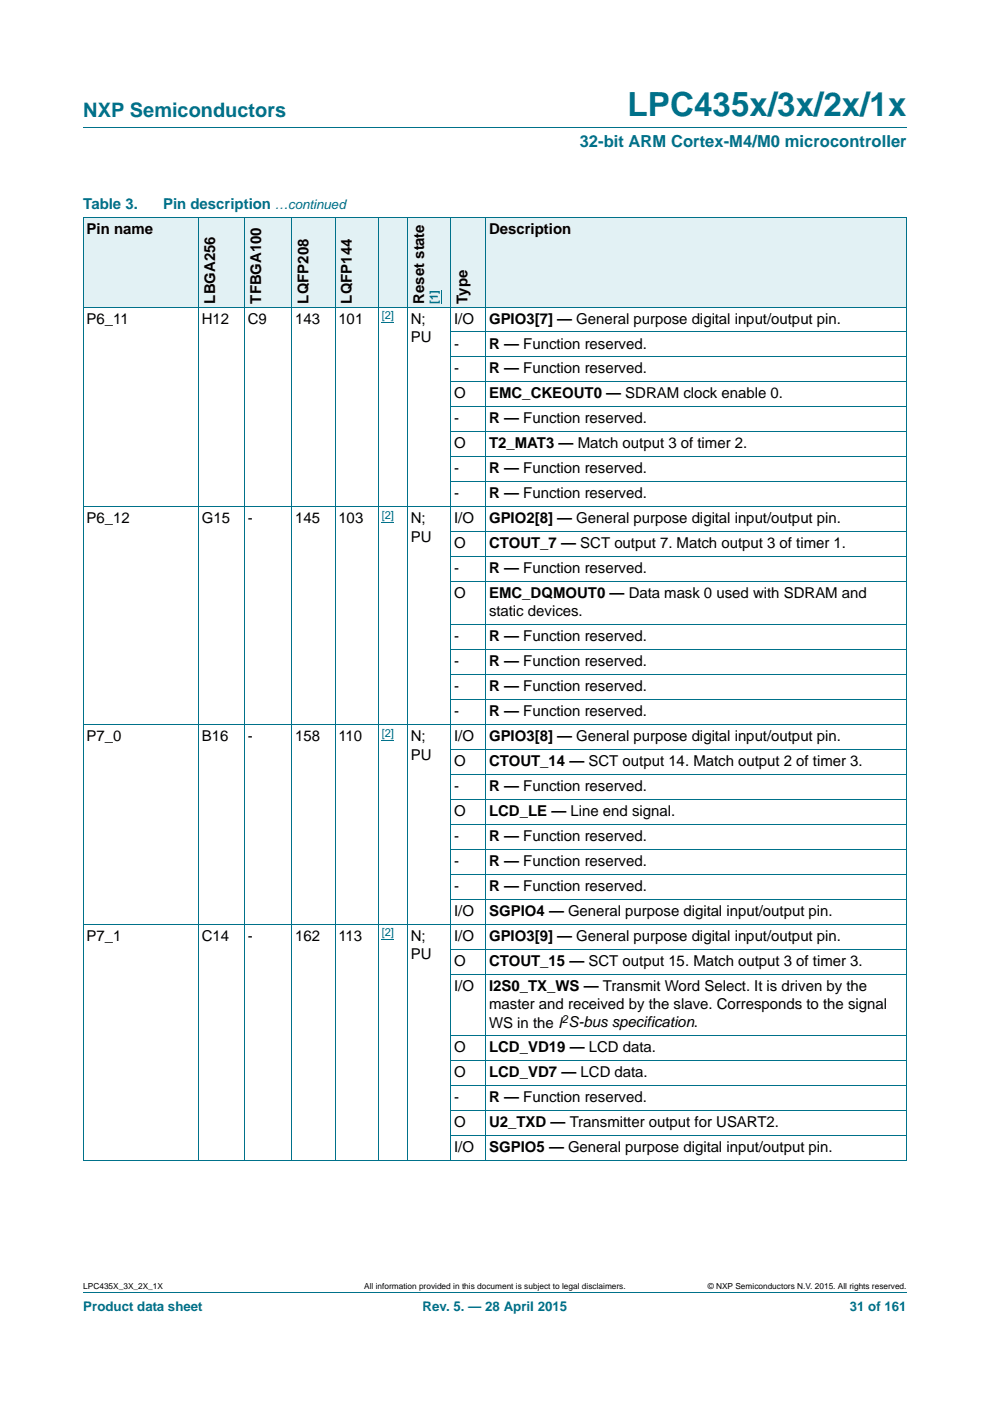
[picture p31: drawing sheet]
<svg xmlns="http://www.w3.org/2000/svg" width="210mm" height="297mm" viewBox="0 0 210 297" stroke-linecap="round" stroke-linejoin="round" font-family="sans-serif">
<defs><g id="words">
<text font-size="7" fill="#00718a" x="133.1" y="24.6">LPC435x/3x/2x/1x</text>
<text font-size="4.2" fill="#00718a" x="17.7" y="24.9">NXP Semiconductors</text>
<text font-size="3.5" fill="#00718a" x="123" y="31.1">32-bit ARM Cortex-M4/M0 microcontroller</text>
<g font-size="3.2" fill="#00718a">
<text x="17.7" y="44.3">Table 3.</text>
<text x="34.6" y="44.3">Pin description</text>
</g>
<g font-size="3.2">
<text x="18.4" y="49.6">Pin name</text>
<text x="103.7" y="49.6">Description</text>
<text x="45.6" y="64.4" transform="rotate(-90 45.6 64.4)">LBGA256</text>
<text x="55.4" y="64.4" transform="rotate(-90 55.4 64.4)">TFBGA100</text>
<text x="65.4" y="64.4" transform="rotate(-90 65.4 64.4)">LQFP208</text>
<text x="74.6" y="64.4" transform="rotate(-90 74.6 64.4)">LQFP144</text>
<text x="90" y="64.4" transform="rotate(-90 90 64.4)">Reset state</text>
<text x="99.1" y="64.4" transform="rotate(-90 99.1 64.4)">Type</text>
<text x="18.4" y="68.6">P6_11</text>
<text x="42.8" y="68.6">H12</text>
<text x="52.5" y="68.6">C9</text>
<text x="62.6" y="68.6">143</text>
<text x="71.8" y="68.6">101</text>
<text x="87.1" y="68.6">N;</text>
<text x="96.3" y="68.6">I/O</text>
<text x="103.7" y="68.6">GPIO3[7] — General purpose digital input/output pin.</text>
<text x="87.1" y="72.5">PU</text>
<text x="96.3" y="73.9">-</text>
<text x="103.7" y="73.9">R — Function reserved.</text>
<text x="96.3" y="79.2">-</text>
<text x="103.7" y="79.2">R — Function reserved.</text>
<text x="96.3" y="84.5">O</text>
<text x="96.3" y="89.8">-</text>
<text x="103.7" y="84.5">EMC_CKEOUT0 — SDRAM clock enable 0.</text>
<text x="103.7" y="89.8">R — Function reserved.</text>
<text x="96.3" y="95.1">O</text>
<text x="103.7" y="95.1">T2_MAT3 — Match output 3 of timer 2.</text>
<text x="96.3" y="100.4">-</text>
<text x="103.7" y="100.4">R — Function reserved.</text>
<text x="96.3" y="105.7">-</text>
<text x="103.7" y="105.7">R — Function reserved.</text>
<text x="18.4" y="110.9">P6_12</text>
<text x="42.8" y="110.9">G15</text>
<text x="52.5" y="110.9">-</text>
<text x="62.6" y="110.9">145</text>
<text x="71.8" y="110.9">103</text>
<text x="87.1" y="110.9">N;</text>
<text x="96.3" y="110.9">I/O</text>
<text x="103.7" y="110.9">GPIO2[8] — General purpose digital input/output pin.</text>
<text x="87.1" y="114.8">PU</text>
<text x="96.3" y="116.2">O</text>
<text x="103.7" y="116.2">CTOUT_7 — SCT output 7. Match output 3 of timer 1.</text>
<text x="96.3" y="121.5">-</text>
<text x="103.7" y="121.5">R — Function reserved.</text>
<text x="96.3" y="126.8">O</text>
<text x="103.7" y="126.8">EMC_DQMOUT0 — Data mask 0 used with SDRAM and</text>
<text x="103.7" y="130.7">static devices.</text>
<text x="96.3" y="136">-</text>
<text x="103.7" y="136">R — Function reserved.</text>
<text x="96.3" y="141.3">-</text>
<text x="103.7" y="141.3">R — Function reserved.</text>
<text x="96.3" y="146.6">-</text>
<text x="103.7" y="146.6">R — Function reserved.</text>
<text x="96.3" y="151.9">-</text>
<text x="103.7" y="151.9">R — Function reserved.</text>
<text x="18.4" y="157.2">P7_0</text>
<text x="42.8" y="157.2">B16</text>
<text x="52.5" y="157.2">-</text>
<text x="62.6" y="157.2">158</text>
<text x="71.8" y="157.2">110</text>
<text x="87.1" y="157.2">N;</text>
<text x="87.1" y="161">PU</text>
<text x="96.3" y="157.2">I/O</text>
<text x="103.7" y="157.2">GPIO3[8] — General purpose digital input/output pin.</text>
<text x="96.3" y="162.5">O</text>
<text x="96.3" y="167.7">-</text>
<text x="103.7" y="162.5">CTOUT_14 — SCT output 14. Match output 2 of timer 3.</text>
<text x="103.7" y="167.7">R — Function reserved.</text>
<text x="96.3" y="173">O</text>
<text x="103.7" y="173">LCD_LE — Line end signal.</text>
<text x="96.3" y="178.3">-</text>
<text x="103.7" y="178.3">R — Function reserved.</text>
<text x="96.3" y="183.6">-</text>
<text x="103.7" y="183.6">R — Function reserved.</text>
<text x="96.3" y="188.9">-</text>
<text x="103.7" y="188.9">R — Function reserved.</text>
<text x="96.3" y="194.2">I/O</text>
<text x="103.7" y="194.2">SGPIO4 — General purpose digital input/output pin.</text>
<text x="18.4" y="199.5">P7_1</text>
<text x="42.8" y="199.5">C14</text>
<text x="52.6" y="199.5">-</text>
<text x="62.6" y="199.5">162</text>
<text x="71.8" y="199.5">113</text>
<text x="87.1" y="199.5">N;</text>
<text x="87.1" y="203.4">PU</text>
<text x="96.3" y="199.5">I/O</text>
<text x="103.7" y="199.5">GPIO3[9] — General purpose digital input/output pin.</text>
<text x="96.3" y="204.8">O</text>
<text x="103.7" y="204.8">CTOUT_15 — SCT output 15. Match output 3 of timer 3.</text>
<text x="96.3" y="210.1">I/O</text>
<text x="103.7" y="210.1">I2S0_TX_WS — Transmit Word Select. It is driven by the</text>
<text x="103.7" y="214">master and received by the slave. Corresponds to the signal</text>
<text x="103.7" y="217.9">WS in the I S-bus specification.</text>
<text x="96.3" y="223.1">O</text>
<text x="103.7" y="223.1">LCD_VD19 — LCD data.</text>
<text x="96.3" y="228.4">O</text>
<text x="96.3" y="233.7">-</text>
<text x="103.7" y="228.4">LCD_VD7 — LCD data.</text>
<text x="103.7" y="233.7">R — Function reserved.</text>
<text x="96.3" y="239">O</text>
<text x="103.7" y="239">U2_TXD — Transmitter output for USART2.</text>
<text x="96.3" y="244.3">I/O</text>
<text x="103.7" y="244.3">SGPIO5 — General purpose digital input/output pin.</text>
</g>
<g font-size="2.8" fill="#00718a">
<text x="58.3" y="44.3">…continued</text>
<text x="17.7" y="277.9">Product data sheet</text>
<text x="89.6" y="277.9">Rev. 5. — 28 April 2015</text>
<text x="180.2" y="277.9">31 of 161</text>
</g>
<g font-size="2.4" fill="#00f">
<text x="92.9" y="64.4" transform="rotate(-90 92.9 64.4)">[1]</text>
<text x="81" y="67.6">[2]</text>
<text x="81" y="110">[2]</text>
<text x="81" y="156.2">[2]</text>
<text x="81" y="198.5">[2]</text>
</g>
<text font-size="2.4" x="119.3" y="216.9">2</text>
<g font-size="1.8">
<text x="17.7" y="273.3">LPC435X_3X_2X_1X</text>
<text x="77.2" y="273.3">All information provided in this document is subject to legal disclaimers.</text>
<text x="150.1" y="273.3">© NXP Semiconductors N.V. 2015. All rights reserved.</text>
</g>
</g></defs>
<path d="M17.7 27h174.6M17.7 273.9h174.6" fill="none" stroke="#00718a" stroke-width=".21"/>
<path d="M81 68.4h2.6M81 110.7h2.6M81 156.9h2.6M81 199.2h2.6" fill="none" stroke="#00f" stroke-width=".21"/>
<g fill="#e2f1f4">
<path d="M17.7 46h24.4v19.1h-24.4z"/>
<path d="M42.1 46h9.8v19.1h-9.8z"/>
<path d="M51.9 46h10v19.1h-10z"/>
<path d="M61.9 46h9.2v19.1h-9.2z"/>
<path d="M71.1 46h9.2v19.1h-9.2z"/>
<path d="M80.3 46h15.3v19.1h-15.3z"/>
</g>
<path d="M93.6 61.5v2.9" fill="none" stroke="#00f" stroke-width=".21"/>
<g fill="#e2f1f4">
<path d="M95.6 46h7.4v19.1h-7.4z"/>
<path d="M103 46h89.3v19.1h-89.3z"/>
</g>
<g fill="none" stroke="#00718a" stroke-width=".21">
<path d="M17.6 46h174.7M17.7 46.1v199.9M42.1 46v200.1M51.9 46v200.1M61.9 46v200.1M71.1 46v200.1M80.3 46v200.1M86.4 46v200.1M95.6 46v200.1M103 46v200.1M192.3 46.1v199.9M17.6 65.1h174.7"/>
<path d="M95.6 70.4h96.7M95.6 75.7h96.7M95.6 81h96.7M95.6 86.3h96.7M95.6 91.6h96.7M95.6 96.8h96.7M17.6 107.4h174.7M95.6 102.1h96.7M95.6 112.7h96.7M95.6 118h96.7M95.6 123.3h96.7M95.6 132.5h96.7"/>
<path d="M95.6 137.8h96.7M17.6 153.6h174.7M95.6 143.1h96.7M95.6 148.3h96.7M95.6 158.9h96.7M95.6 164.2h96.7M95.6 169.5h96.7M95.6 174.8h96.7M17.6 196h174.7M95.6 180.1h96.7M95.6 185.4h96.7M95.6 190.7h96.7"/>
<path d="M95.6 201.3h96.7M95.6 206.6h96.7M95.6 219.6h96.7M95.6 224.9h96.7M95.6 230.2h96.7M95.6 235.5h96.7M17.6 246.1h174.7M95.6 240.8h96.7"/>
</g>
<use href="#words"/>
</svg>
